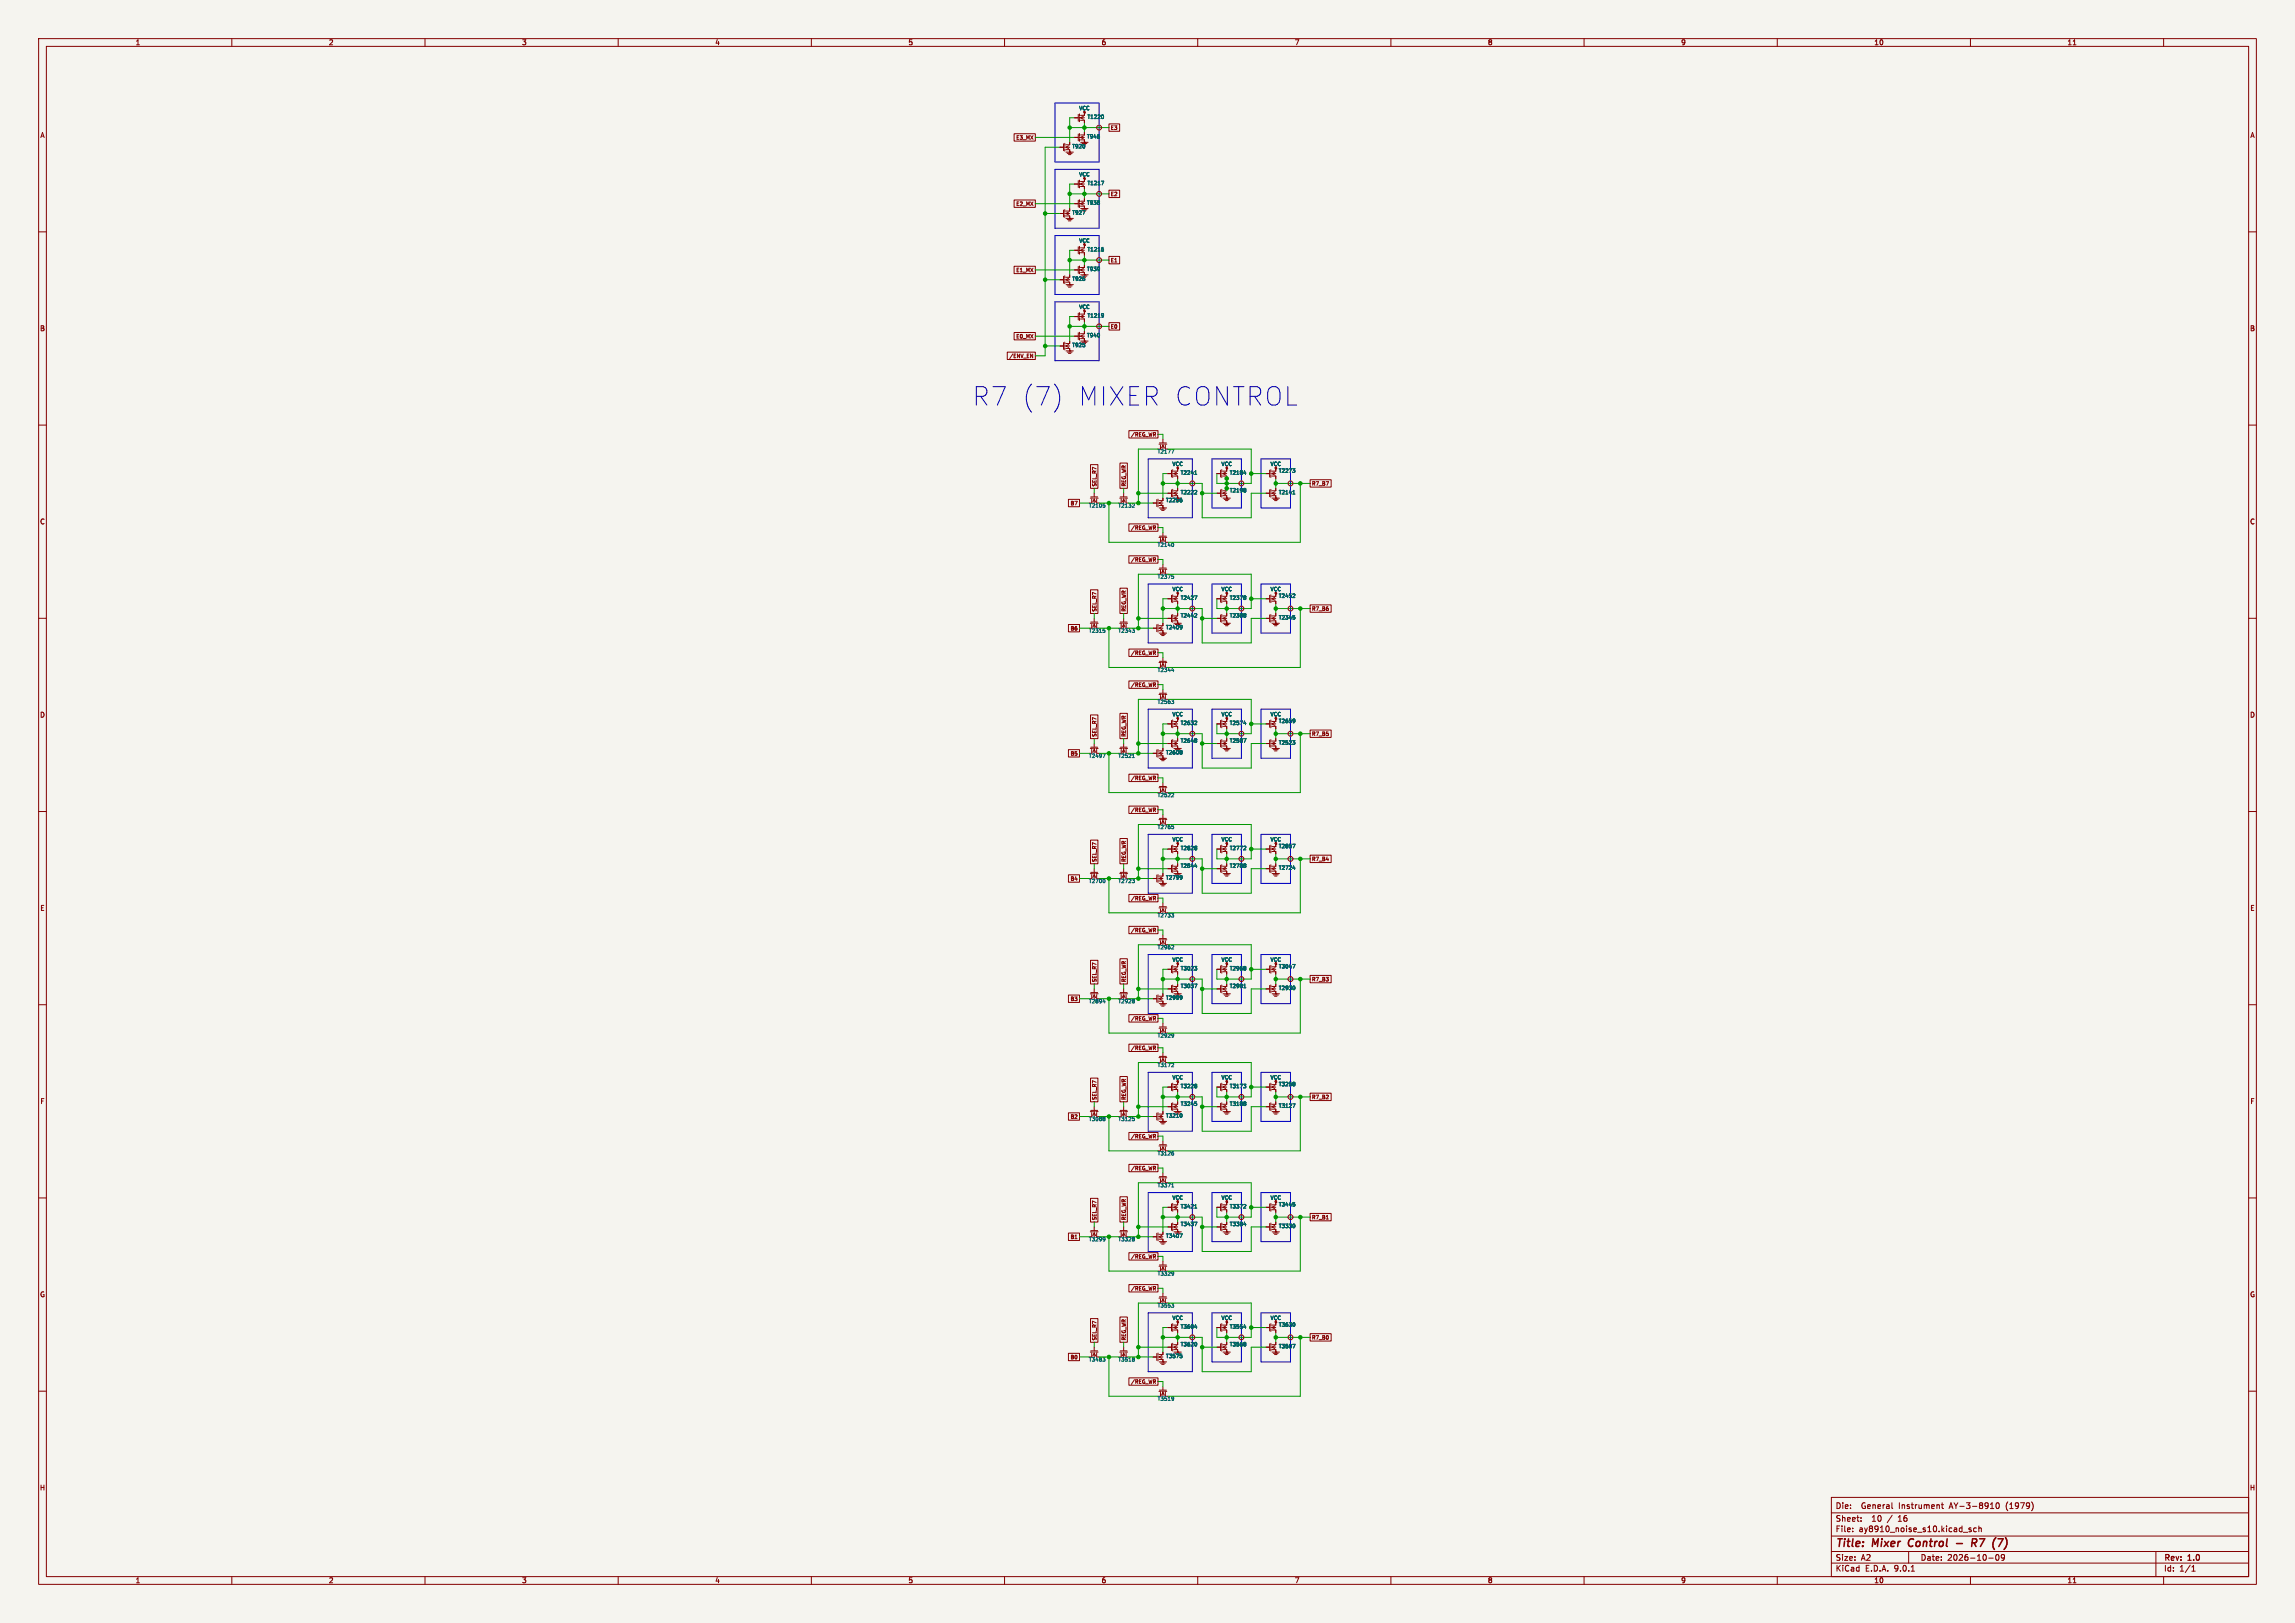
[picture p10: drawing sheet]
<svg xmlns="http://www.w3.org/2000/svg" width="594mm" height="420mm" viewBox="0 0 594 420" stroke-linecap="round" stroke-linejoin="round" font-family="sans-serif">
<defs><g id="words">
<g font-size="6.6" fill="#0000c2">
<text x="251.5" y="105.2">R7 (7)</text>
<text x="278" y="105.2">MIXER CONTROL</text>
</g>
<g font-size="2.8" fill="#840000">
<text x="475" y="400.9">Title:</text>
<text x="484.7" y="400.9">Mixer</text>
<text x="494.8" y="400.9">Control</text>
<text x="512.8" y="400.9">R7</text>
<text x="519" y="400.9">(7)</text>
</g>
<g font-size="2.1" fill="#840000">
<text x="475" y="394">Sheet:</text>
<text x="475" y="390.7">Die:</text>
<text x="481.8" y="390.7">General</text>
<text x="484.5" y="394">10</text>
<text x="488.7" y="394">/</text>
<text x="491.6" y="394">16</text>
<text x="491.6" y="390.7">Instrument</text>
<text x="504.8" y="390.7">AY-3-8910</text>
<text x="519.6" y="390.7">(1979)</text>
<text x="475" y="396.7">File:</text>
<text x="481.1" y="396.7">ay8910_noise_s10.kicad_sch</text>
<text x="475" y="406.9">KiCad</text>
<text x="475" y="404.1">Size:</text>
<text x="481.7" y="404.1">A2</text>
<text x="482.7" y="406.9">E.D.A.</text>
<text x="490.3" y="406.9">9.0.1</text>
<text x="497" y="404.1">Date:</text>
<text x="504" y="404.1">2026-10-09</text>
<text x="560" y="404.3">Rev:</text>
<text x="560" y="406.9">Id:</text>
<text x="564.1" y="406.9">1/1</text>
<text x="566.4" y="404.3">1.0</text>
</g>
<g font-size="1.8" fill="#840000">
<text x="35" y="11.9">1</text>
<text x="85" y="11.9">2</text>
<text x="135" y="11.9">3</text>
<text x="185" y="11.9">4</text>
<text x="235" y="11.9">5</text>
<text x="285" y="11.9">6</text>
<text x="335" y="11.9">7</text>
<text x="385" y="11.9">8</text>
<text x="435" y="11.9">9</text>
<text x="485" y="11.9">10</text>
<text x="535" y="11.9">11</text>
<text x="10.3" y="35.9">A</text>
<text x="582.3" y="35.9">A</text>
<text x="10.3" y="85.9">B</text>
<text x="582.3" y="85.9">B</text>
<text x="10.3" y="135.9">C</text>
<text x="582.3" y="135.9">C</text>
<text x="10.3" y="185.9">D</text>
<text x="582.3" y="185.9">D</text>
<text x="10.3" y="235.9">E</text>
<text x="582.3" y="235.9">E</text>
<text x="10.3" y="285.9">F</text>
<text x="582.3" y="285.9">F</text>
<text x="10.3" y="335.9">G</text>
<text x="582.3" y="335.9">G</text>
<text x="10.2" y="385.9">H</text>
<text x="582.2" y="385.9">H</text>
<text x="35" y="409.9">1</text>
<text x="85" y="409.9">2</text>
<text x="135" y="409.9">3</text>
<text x="185" y="409.9">4</text>
<text x="235" y="409.9">5</text>
<text x="285" y="409.9">6</text>
<text x="335" y="409.9">7</text>
<text x="385" y="409.9">8</text>
<text x="435" y="409.9">9</text>
<text x="485" y="409.9">10</text>
<text x="535" y="409.9">11</text>
</g>
<g font-size="1.3" fill="#006464">
<text x="279.2" y="28.7">VCC</text>
<text x="281.3" y="31">T1220</text>
<text x="277.4" y="38.6">T920</text>
<text x="281.2" y="36">T946</text>
<text x="279.2" y="45.9">VCC</text>
<text x="281.2" y="53.2">T938</text>
<text x="281.3" y="48.1">T1217</text>
<text x="277.4" y="55.7">T927</text>
<text x="279.2" y="63">VCC</text>
<text x="281.3" y="65.3">T1216</text>
<text x="281.2" y="70.3">T939</text>
<text x="277.4" y="72.9">T926</text>
<text x="279.2" y="80.1">VCC</text>
<text x="281.3" y="82.4">T1219</text>
<text x="281.2" y="87.5">T940</text>
<text x="277.4" y="90">T925</text>
<text x="299.5" y="117.6">T2177</text>
<text x="303.3" y="120.8">VCC</text>
<text x="305.4" y="123">T2241</text>
<text x="316" y="120.8">VCC</text>
<text x="318.1" y="123">T2184</text>
<text x="328.7" y="120.8">VCC</text>
<text x="330.8" y="122.5">T2273</text>
<text x="281.7" y="131.5">T2105</text>
<text x="289.3" y="131.5">T2132</text>
<text x="305.4" y="128.1">T2222</text>
<text x="318.1" y="127.6">T2198</text>
<text x="330.8" y="128.1">T2141</text>
<text x="299.5" y="141.7">T2140</text>
<text x="299.5" y="150">T2375</text>
<text x="303.3" y="153.2">VCC</text>
<text x="305.4" y="155.4">T2427</text>
<text x="316" y="153.2">VCC</text>
<text x="318.1" y="155.4">T2378</text>
<text x="328.7" y="153.2">VCC</text>
<text x="330.8" y="154.9">T2452</text>
<text x="305.4" y="160">T2442</text>
<text x="318.1" y="160">T2388</text>
<text x="330.8" y="160.5">T2345</text>
<text x="281.7" y="163.9">T2315</text>
<text x="289.3" y="163.9">T2343</text>
<text x="301.6" y="163">T2409</text>
<text x="299.5" y="174.1">T2344</text>
<text x="299.5" y="182.3">T2563</text>
<text x="303.3" y="185.6">VCC</text>
<text x="316" y="185.6">VCC</text>
<text x="328.7" y="185.6">VCC</text>
<text x="305.4" y="187.8">T2632</text>
<text x="318.1" y="187.8">T2574</text>
<text x="330.8" y="187.3">T2659</text>
<text x="281.7" y="196.3">T2497</text>
<text x="289.3" y="196.3">T2521</text>
<text x="301.6" y="195.4">T2608</text>
<text x="305.4" y="192.4">T2648</text>
<text x="318.1" y="192.4">T2587</text>
<text x="330.8" y="192.9">T2523</text>
<text x="299.5" y="206.5">T2522</text>
<text x="299.5" y="214.7">T2765</text>
<text x="303.3" y="217.9">VCC</text>
<text x="305.4" y="220.2">T2828</text>
<text x="316" y="217.9">VCC</text>
<text x="318.1" y="220.2">T2772</text>
<text x="328.7" y="217.9">VCC</text>
<text x="330.8" y="219.7">T2857</text>
<text x="301.6" y="227.8">T2799</text>
<text x="305.4" y="224.8">T2844</text>
<text x="318.1" y="224.8">T2788</text>
<text x="330.8" y="225.3">T2724</text>
<text x="281.7" y="228.7">T2700</text>
<text x="289.3" y="228.7">T2723</text>
<text x="299.5" y="237.6">T2733</text>
<text x="299.5" y="245.8">T2962</text>
<text x="303.3" y="249.1">VCC</text>
<text x="305.4" y="251.3">T3023</text>
<text x="316" y="249.1">VCC</text>
<text x="318.1" y="251.3">T2968</text>
<text x="328.7" y="249.1">VCC</text>
<text x="330.8" y="250.8">T3047</text>
<text x="305.4" y="255.9">T3037</text>
<text x="318.1" y="255.9">T2981</text>
<text x="330.8" y="256.4">T2930</text>
<text x="281.7" y="259.8">T2894</text>
<text x="289.3" y="259.8">T2928</text>
<text x="301.6" y="258.9">T2999</text>
<text x="299.5" y="268.7">T2929</text>
<text x="299.5" y="276.3">T3172</text>
<text x="303.3" y="279.5">VCC</text>
<text x="305.4" y="281.8">T3228</text>
<text x="316" y="279.5">VCC</text>
<text x="318.1" y="281.8">T3173</text>
<text x="328.7" y="279.5">VCC</text>
<text x="330.8" y="281.3">T3258</text>
<text x="305.4" y="286.4">T3245</text>
<text x="318.1" y="286.4">T3188</text>
<text x="330.8" y="286.9">T3127</text>
<text x="281.7" y="290.3">T3088</text>
<text x="289.3" y="290.3">T3125</text>
<text x="301.6" y="289.4">T3210</text>
<text x="299.5" y="299.2">T3126</text>
<text x="299.5" y="307.4">T3371</text>
<text x="303.3" y="310.6">VCC</text>
<text x="316" y="310.6">VCC</text>
<text x="328.7" y="310.6">VCC</text>
<text x="305.4" y="312.9">T3421</text>
<text x="305.4" y="317.5">T3437</text>
<text x="318.1" y="317.5">T3384</text>
<text x="318.1" y="312.9">T3372</text>
<text x="330.8" y="312.4">T3445</text>
<text x="330.8" y="318">T3330</text>
<text x="281.7" y="321.4">T3299</text>
<text x="289.3" y="321.4">T3328</text>
<text x="301.6" y="320.5">T3407</text>
<text x="299.5" y="330.3">T3329</text>
<text x="299.5" y="338.6">T3553</text>
<text x="303.3" y="341.8">VCC</text>
<text x="316" y="341.8">VCC</text>
<text x="328.7" y="341.8">VCC</text>
<text x="305.4" y="344">T3604</text>
<text x="318.1" y="344">T3554</text>
<text x="330.8" y="343.5">T3630</text>
<text x="281.7" y="352.5">T3483</text>
<text x="289.3" y="352.5">T3518</text>
<text x="301.6" y="351.6">T3575</text>
<text x="305.4" y="348.6">T3620</text>
<text x="318.1" y="348.6">T3568</text>
<text x="330.8" y="349.1">T3507</text>
<text x="299.5" y="362.7">T3519</text>
</g>
<g font-size="1.3" fill="#840000">
<text x="287.4" y="33.8">E3</text>
<text x="262.9" y="36.3">E3_MX</text>
<text x="262.9" y="53.5">E2_MX</text>
<text x="287.4" y="50.9">E2</text>
<text x="262.9" y="70.6">E1_MX</text>
<text x="287.4" y="68.1">E1</text>
<text x="262.9" y="87.8">E0_MX</text>
<text x="287.4" y="85.2">E0</text>
<text x="261.1" y="92.8">/ENV_EN</text>
<text x="292.6" y="113.2">/REG_WR</text>
<text x="339.4" y="125.9">R7_B7</text>
<text x="276.9" y="130.9">B7</text>
<text x="284" y="126" transform="rotate(-90 284 126)">SEL_R7</text>
<text x="291.6" y="126" transform="rotate(-90 291.6 126)">REG_WR</text>
<text x="301.6" y="130.2">T2256</text>
<text x="292.6" y="137.3">/REG_WR</text>
<text x="292.6" y="145.6">/REG_WR</text>
<text x="284" y="158.4" transform="rotate(-90 284 158.4)">SEL_R7</text>
<text x="291.6" y="158.4" transform="rotate(-90 291.6 158.4)">REG_WR</text>
<text x="339.4" y="158.3">R7_B6</text>
<text x="276.9" y="163.3">B6</text>
<text x="292.6" y="169.7">/REG_WR</text>
<text x="292.6" y="177.9">/REG_WR</text>
<text x="284" y="190.8" transform="rotate(-90 284 190.8)">SEL_R7</text>
<text x="291.6" y="190.8" transform="rotate(-90 291.6 190.8)">REG_WR</text>
<text x="339.4" y="190.6">R7_B5</text>
<text x="276.9" y="195.7">B5</text>
<text x="292.6" y="202.1">/REG_WR</text>
<text x="292.6" y="210.3">/REG_WR</text>
<text x="284" y="223.2" transform="rotate(-90 284 223.2)">SEL_R7</text>
<text x="291.6" y="223.2" transform="rotate(-90 291.6 223.2)">REG_WR</text>
<text x="339.4" y="223">R7_B4</text>
<text x="276.9" y="228.1">B4</text>
<text x="292.6" y="233.2">/REG_WR</text>
<text x="292.6" y="241.4">/REG_WR</text>
<text x="284" y="254.3" transform="rotate(-90 284 254.3)">SEL_R7</text>
<text x="291.6" y="254.3" transform="rotate(-90 291.6 254.3)">REG_WR</text>
<text x="339.4" y="254.1">R7_B3</text>
<text x="276.9" y="259.2">B3</text>
<text x="292.6" y="264.3">/REG_WR</text>
<text x="292.6" y="271.9">/REG_WR</text>
<text x="284" y="284.8" transform="rotate(-90 284 284.8)">SEL_R7</text>
<text x="291.6" y="284.8" transform="rotate(-90 291.6 284.8)">REG_WR</text>
<text x="339.4" y="284.6">R7_B2</text>
<text x="276.9" y="289.7">B2</text>
<text x="292.6" y="294.8">/REG_WR</text>
<text x="292.6" y="303">/REG_WR</text>
<text x="284" y="315.9" transform="rotate(-90 284 315.9)">SEL_R7</text>
<text x="291.6" y="315.9" transform="rotate(-90 291.6 315.9)">REG_WR</text>
<text x="339.4" y="315.7">R7_B1</text>
<text x="276.9" y="320.8">B1</text>
<text x="292.6" y="325.9">/REG_WR</text>
<text x="292.6" y="334.1">/REG_WR</text>
<text x="284" y="347" transform="rotate(-90 284 347)">SEL_R7</text>
<text x="291.6" y="347" transform="rotate(-90 291.6 347)">REG_WR</text>
<text x="339.4" y="346.8">R7_B0</text>
<text x="276.9" y="351.9">B0</text>
<text x="292.6" y="358.3">/REG_WR</text>
</g>
</g></defs>
<path d="M0 0h594v420h-594z" fill="#f5f4ef" stroke="#f5f4ef" stroke-width=".26"/>
<g fill="none" stroke="#840000" stroke-width=".26">
<path d="M10 10h574v400h-574zM12 12h570v396h-570zM60 10v2M110 10v2M160 10v2M210 10v2M260 10v2M310 10v2M360 10v2M410 10v2M460 10v2M510 10v2"/>
<path d="M536.6 11.6h.7M560 10v2M262.5 34.6h5.5v1.9h-5.5zM274.3 38.1h.9M275.3 37.2v1.8M275.6 37.1v.6M275.6 37.9v.4M275.6 38.5v.6M275.8 38.1h1.1M275.8 38.7h1.1v.7M275.9 39.4h1.9M276.2 39.7h1.3"/>
<path d="M276.6 37.7l-.8 .4 .8 .4M276.9 39.4h.1M276.9 36.8v.7h-1.1M278.1 30.5h.9M278.1 35.6h.9M279.1 29.6v1.8M279.1 34.7v1.8M279.4 29.5v.5M279.4 30.3v.4M279.4 30.9v.6M279.4 34.5v.6M279.4 35.4v.4"/>
<path d="M279.4 36v.6M279.7 30.5h1M279.7 31.1h1v.7M279.7 36.2h1v.6M279.7 35.6h1M279.7 36.8h1.9M280 37.1h1.3M280.4 37.5h.6M280.4 30.1l-.7 .4 .7 .4M280.4 35.2l-.7 .4 .7 .3M280.7 36.8h.1M280.7 29.2h.1"/>
<path d="M280.7 28.6v1.2h-1M280.7 34.3v.6h-1M287 32.1h2.8v1.9h-2.8zM262.5 51.8h5.5v1.9h-5.5zM274.3 55.2h.9M275.3 54.4v1.7M275.6 54.2v.6M275.6 55.1v.3M275.6 55.7v.6M275.8 55.9h1.1v.6M275.8 55.2h1.1M275.9 56.5h1.9"/>
<path d="M276.2 56.8h1.3M276.5 40h.7M276.5 57.2h.7M276.6 54.9l-.8 .3 .8 .4M276.9 56.5h.1M276.9 54v.6h-1.1M278.1 52.7h.9M278.1 47.6h.9M279.1 46.7v1.8M279.1 51.8v1.8M279.4 46.6v.6M279.4 47.4v.4"/>
<path d="M279.4 48.1v.5M279.4 51.7v.6M279.4 52.5v.4M279.4 53.1v.6M279.7 48.3h1v.6M279.7 53.3h1v.7M279.7 52.7h1M279.7 47.6h1M279.7 54h1.9M280 54.3h1.3M280.4 54.6h.6M280.4 52.3l-.7 .4 .7 .4"/>
<path d="M280.4 47.2l-.7 .4 .7 .4M280.7 54h.1M280.7 46.4h.1M280.7 45.7v1.3h-1M280.7 51.4v.7h-1M287 49.2h2.8v1.9h-2.8zM10 60h2M262.5 68.9h5.5v1.9h-5.5zM274.3 72.4h.9M275.3 71.5v1.8M275.6 71.4v.5M275.6 72.2v.4"/>
<path d="M275.6 72.8v.6M275.8 73h1.1v.7M275.8 72.4h1.1M275.9 73.7h1.9M276.2 74h1.3M276.5 74.3h.7M276.6 72l-.8 .4 .8 .4M276.9 73.7h.1M276.9 71.1v.7h-1.1M278.1 69.9h.9M278.1 64.8h.9M279.1 63.9v1.8"/>
<path d="M279.1 69v1.7M279.4 63.8v.5M279.4 64.6v.4M279.4 65.2v.6M279.4 68.8v.6M279.4 69.7v.3M279.4 70.3v.6M279.7 65.4h1v.6M279.7 70.5h1v.6M279.7 69.9h1M279.7 64.8h1M279.7 71.1h1.9"/>
<path d="M280 71.4h1.3M280.4 71.8h.6M280.4 69.5l-.7 .4 .7 .3M280.4 64.4l-.7 .4 .7 .3M280.7 63.5h.1M280.7 71.1h.1M280.7 62.9v1.2h-1M280.7 68.6v.6h-1M287 66.4h2.8v1.9h-2.8zM582 60h2M260.7 91.1h7.3v1.9h-7.3zM262.5 86h5.5v1.9h-5.5z"/>
<path d="M266.7 91.6l.6 1v-1M274.3 89.5h.9M275.3 88.6v1.8M275.6 88.5v.6M275.6 89.3v.4M275.6 90v.5M275.8 90.2h1.1v.6M275.8 89.5h1.1M275.9 90.8h1.9M276.2 91.1h1.3M276.5 91.4h.7M276.6 89.2l-.8 .3 .8 .4"/>
<path d="M276.9 90.8h.1M276.9 88.3v.6h-1.1M278.1 87h.9M278.1 81.9h.9M279.1 81v1.8M279.1 86.1v1.8M279.4 80.9v.6M279.4 81.7v.4M279.4 82.4v.5M279.4 86v.6M279.4 86.8v.4M279.4 87.4v.6"/>
<path d="M279.7 82.6h1v.6M279.7 87.6h1v.7M279.7 87h1M279.7 81.9h1M279.7 88.3h1.9M280 88.6h1.3M280.4 88.9h.6M280.4 86.6l-.7 .4 .7 .4M280.4 81.5l-.7 .4 .7 .4M280.7 88.3h.1M280.7 80.6h.1M280.7 80v1.3h-1"/>
<path d="M280.7 85.7v.7h-1M287 83.5h2.8v1.9h-2.8zM10 110h2M289.9 119.8h1.9v6.6h-1.9zM292.2 111.4h7.5v1.9h-7.5zM300 114.9h.5M300.1 114.6h1.8M300.4 115.2v1M300.6 115.9l.4-.7 .4 .7M300.8 114.9h.4M301 113.7v.9M301 115.2v1"/>
<path d="M301.4 114.9h.6M301.6 115.2v1M582 110h2M276.5 129.2h2.9v1.9h-2.9zM282.2 128.9h.6M282.3 120.2h1.9v6.2h-1.9zM282.3 128.6h1.8M282.6 129.2v1M282.8 129.9l.4-.7 .4 .7M283 128.9h.4M283.2 127.6v.9M283.2 129.2v1"/>
<path d="M283.7 128.9h.5M283.8 129.2v1M289.8 128.9h.6M289.9 128.6h1.8M290.2 129.2v1M290.5 129.9l.3-.7 .4 .7M290.6 128.9h.4M290.8 127.6v.9M290.8 129.2v1M291.3 128.9h.5M291.5 129.2v1M292.2 135.6h7.5v1.9h-7.5z"/>
<path d="M298.4 130.2h.9M299.4 129.3v1.8M299.7 129.2v.5M299.7 130v.4M299.7 130.6v.6M300 130.8h1v.6M300 139.1h.5M300 130.2h1M300 131.4h1.9M300.1 138.7h1.8M300.4 139.3v1M300.4 131.8h1.2"/>
<path d="M300.7 132.1h.6M300.7 129.8l-.7 .4 .7 .4M300.8 139.1h.4M301 131.4h.1M301 128.9v.6h-1M301 137.8v.9M301 139.3v1M301.4 139.1h.6M301.6 139.3v1M302.3 122.6h.9M302.3 127.6h.9M303.2 121.7v1.7"/>
<path d="M303.2 126.7v1.8M303.5 121.5v.6M303.5 122.4v.3M303.5 123v.6M303.5 126.6v.6M303.5 127.4v.4M303.5 128.1v.5M303.8 123.2h1v.6M303.8 128.3h1v.6M303.8 122.6h1M303.8 127.6h1M304.5 122.2l-.7 .4 .7 .3"/>
<path d="M304.5 127.3l-.7 .3 .7 .4M304.8 121.3h.1M304.8 120.7v1.2h-1M304.8 126.4v.6h-1M315 122.6h.9M315 127.6h.9M315.9 121.7v1.7M315.9 126.7v1.8M316.2 121.5v.6M316.2 122.4v.3M316.2 123v.6M316.2 126.6v.6"/>
<path d="M316.2 127.4v.4M316.2 128.1v.5M316.5 123.2h1v.6M316.5 128.3h1v.6M316.5 122.6h1M316.5 127.6h1M316.5 128.9h2M316.9 129.2h1.2M317.2 129.5h.6M317.2 122.2l-.7 .4 .7 .3M317.2 127.3l-.7 .3 .7 .4M317.5 121.3h.1"/>
<path d="M317.5 128.9h.1M317.5 120.7v1.2h-1M317.5 126.4v.6h-1M327.7 122.6h.9M327.7 127.6h.9M328.6 121.7v1.7M328.6 126.7v1.8M328.9 121.5v.6M328.9 122.4v.3M328.9 123v.6M328.9 126.6v.6M328.9 127.4v.4"/>
<path d="M328.9 128.1v.5M329.2 123.2h1v.6M329.2 128.3h1v.6M329.2 122.6h1M329.2 127.6h1M329.2 128.9h2M329.6 129.2h1.2M329.9 129.5h.6M329.9 122.2l-.7 .4 .7 .3M329.9 127.3l-.7 .3 .7 .4M330.2 121.3h.1M330.2 128.9h.1"/>
<path d="M330.2 120.7v1.2h-1M330.2 126.4v.6h-1M339.1 124.1h5.4v1.9h-5.4zM282.3 152.6h1.9v6.2h-1.9zM289.9 152.2h1.9v6.6h-1.9zM292.2 143.8h7.5v1.9h-7.5zM300 147.3h.5M300.1 147h1.8M300.4 147.6v1M300.6 148.3l.4-.7 .4 .7M300.6 140.1l.4-.8 .4 .8M300.8 147.3h.4"/>
<path d="M301 146.1v.8M301 147.6v1M301.4 147.3h.6M301.6 147.6v1M302.3 154.9h.9M303.2 154v1.8M303.2 159.1v1.8M303.5 153.9v.6M303.5 154.7v.4M303.5 155.4v.6M303.5 159v.6M303.5 159.8v.4"/>
<path d="M303.8 155.6h1v.6M303.8 154.9h1M304.5 159.6l-.7 .4 .7 .4M304.5 154.6l-.7 .3 .7 .4M304.8 153.7h.1M304.8 153v1.3h-1M304.8 158.8v.6h-1M315 154.9h.9M315.9 154v1.8M315.9 159.1v1.8M316.2 153.9v.6M316.2 154.7v.4"/>
<path d="M316.2 155.4v.6M316.2 159v.6M316.2 159.8v.4M316.5 155.6h1v.6M316.5 154.9h1M317.2 159.6l-.7 .4 .7 .4M317.2 154.6l-.7 .3 .7 .4M317.5 153.7h.1M317.5 153v1.3h-1M317.5 158.8v.6h-1M327.7 154.9h.9M328.6 154v1.8"/>
<path d="M328.6 159.1v1.8M328.9 153.9v.6M328.9 154.7v.4M328.9 155.4v.6M328.9 159v.6M328.9 159.8v.4M329.2 155.6h1v.6M329.2 154.9h1M329.9 154.6l-.7 .3 .7 .4M329.9 159.6l-.7 .4 .7 .4M330.2 153.7h.1M330.2 153v1.3h-1"/>
<path d="M330.2 158.8v.6h-1M339.1 156.5h5.4v1.9h-5.4zM10 160h2M276.5 161.6h2.9v1.9h-2.9zM282.2 161.3h.6M282.3 161h1.8M282.6 161.5v1.1M282.8 162.3l.4-.8 .4 .8M283 161.3h.4M283.2 160v.9M283.2 161.5v1.1M283.7 161.3h.5"/>
<path d="M283.8 161.5v1.1M289.8 161.3h.6M289.9 161h1.8M290.2 161.5v1.1M290.5 162.3l.3-.8 .4 .8M290.6 161.3h.4M290.8 160v.9M290.8 161.5v1.1M291.3 161.3h.5M291.5 161.5v1.1M292.2 168h7.5v1.9h-7.5zM292.2 176.2h7.5v1.9h-7.5z"/>
<path d="M298.4 162.6h.9M299.4 161.7v1.8M299.7 161.5v.6M299.7 162.4v.4M299.7 163v.6M300 163.2h1v.6M300 179.7h.5M300 171.5h.5M300 162.6h1M300 163.8h1.9M300.1 179.4h1.8M300.1 171.1h1.8"/>
<path d="M300.4 171.7v1M300.4 180v1M300.4 164.1h1.2M300.6 172.5l.4-.8 .4 .8M300.7 164.5h.6M300.7 162.2l-.7 .4 .7 .3M300.8 179.7h.4M300.8 171.5h.4M301 163.8h.1M301 161.3v.6h-1M301 170.2v.9M301 171.7v1"/>
<path d="M301 178.4v.9M301 180v1M301.4 179.7h.6M301.4 171.5h.6M301.6 171.7v1M301.6 180v1M302.3 160h.9M303.5 160.5v.5M303.8 160h1M303.8 160.7h1v.6M303.8 161.3h2M304.2 161.6h1.2"/>
<path d="M304.8 161.3h.1M315 160h.9M316.2 160.5v.5M316.5 160h1M316.5 160.7h1v.6M316.5 161.3h2M316.9 161.6h1.2M317.2 161.9h.6M317.5 161.3h.1M327.7 160h.9M328.9 160.5v.5M329.2 160h1"/>
<path d="M329.2 160.7h1v.6M329.2 161.3h2M329.6 161.6h1.2M329.9 161.9h.6M330.2 161.3h.1M582 160h2M276.5 194h2.9v1.9h-2.9zM282.2 193.7h.6M282.3 185h1.9v6.1h-1.9zM282.3 193.4h1.8M282.6 193.9v1M282.8 194.7l.4-.8 .4 .8"/>
<path d="M283 193.7h.4M283.2 192.4v.9M283.2 193.9v1M283.7 193.7h.5M283.8 193.9v1M289.8 193.7h.6M289.9 184.6h1.9v6.5h-1.9zM289.9 193.4h1.8M290.2 193.9v1M290.5 194.7l.3-.8 .4 .8M290.6 193.7h.4M290.8 192.4v.9"/>
<path d="M290.8 193.9v1M291.3 193.7h.5M291.5 193.9v1M298.4 194.9h.9M299.4 194.1v1.7M299.7 193.9v.6M299.7 194.8v.3M299.7 195.4v.6M300 194.9h1M300 195.6h1v.6M300 196.2h1.9M300.4 196.5h1.2"/>
<path d="M300.6 180.7l.4-.7 .4 .7M300.7 196.9h.6M300.7 194.6l-.7 .3 .7 .4M301 196.2h.1M301 193.7v.6h-1M302.3 187.3h.9M302.3 192.4h.9M303.2 186.4v1.8M303.2 191.5v1.8M303.5 186.3v.6M303.5 187.1v.4M303.5 187.8v.5"/>
<path d="M303.5 191.4v.6M303.5 192.2v.4M303.5 192.8v.6M303.8 187.3h1M303.8 188h1v.6M303.8 193h1v.7M303.8 192.4h1M303.8 193.7h2M304.2 194h1.2M304.5 186.9l-.7 .4 .7 .4M304.5 192l-.7 .4 .7 .4M304.8 186.1h.1"/>
<path d="M304.8 193.7h.1M304.8 185.4v1.3h-1M304.8 191.1v.7h-1M315 187.3h.9M315 192.4h.9M315.9 186.4v1.8M315.9 191.5v1.8M316.2 186.3v.6M316.2 187.1v.4M316.2 187.8v.5M316.2 191.4v.6M316.2 192.2v.4"/>
<path d="M316.2 192.8v.6M316.5 187.3h1M316.5 188h1v.6M316.5 193h1v.7M316.5 192.4h1M316.5 193.7h2M316.9 194h1.2M317.2 194.3h.6M317.2 186.9l-.7 .4 .7 .4M317.2 192l-.7 .4 .7 .4M317.5 186.1h.1M317.5 193.7h.1"/>
<path d="M317.5 185.4v1.3h-1M317.5 191.1v.7h-1M327.7 187.3h.9M327.7 192.4h.9M328.6 186.4v1.8M328.6 191.5v1.8M328.9 186.3v.6M328.9 187.1v.4M328.9 187.8v.5M328.9 191.4v.6M328.9 192.2v.4M328.9 192.8v.6"/>
<path d="M329.2 188h1v.6M329.2 193h1v.7M329.2 187.3h1M329.2 192.4h1M329.2 193.7h2M329.6 194h1.2M329.9 194.3h.6M329.9 192l-.7 .4 .7 .4M329.9 186.9l-.7 .4 .7 .4M330.2 193.7h.1M330.2 186.1h.1M330.2 185.4v1.3h-1"/>
<path d="M330.2 191.1v.7h-1M339.1 188.9h5.4v1.9h-5.4zM10 210h2M282.3 217.4h1.9v6.1h-1.9zM289.9 217h1.9v6.5h-1.9zM292.2 200.3h7.5v1.9h-7.5zM292.2 208.6h7.5v1.9h-7.5zM300 203.8h.5M300 212.1h.5M300.1 203.5h1.8M300.1 211.8h1.8M300.4 204.1v1"/>
<path d="M300.4 212.3v1.1M300.6 204.8l.4-.7 .4 .7M300.6 213.1l.4-.8 .4 .8M300.8 203.8h.4M300.8 212.1h.4M301 202.6v.9M301 204.1v1M301 210.8v.9M301 212.3v1.1M301.4 203.8h.6M301.4 212.1h.6M301.6 204.1v1"/>
<path d="M301.6 212.3v1.1M302.3 219.7h.9M303.2 218.8v1.8M303.5 218.7v.6M303.5 219.5v.4M303.8 219.7h1M304.5 219.3l-.7 .4 .7 .4M304.8 218.4h.1M304.8 217.8v1.3h-1M315 219.7h.9M315.9 218.8v1.8M316.2 218.7v.6"/>
<path d="M316.2 219.5v.4M316.5 219.7h1M317.2 219.3l-.7 .4 .7 .4M317.5 218.4h.1M317.5 217.8v1.3h-1M327.7 219.7h.9M328.6 218.8v1.8M328.9 218.7v.6M328.9 219.5v.4M329.2 219.7h1M329.9 219.3l-.7 .4 .7 .4M330.2 218.4h.1"/>
<path d="M330.2 217.8v1.3h-1M582 210h2M276.5 226.4h2.9v1.9h-2.9zM282.2 226.1h.6M282.3 225.7h1.8M282.6 226.3v1M282.8 227.1l.4-.8 .4 .8M283 226.1h.4M283.2 224.8v.9M283.2 226.3v1M283.7 226.1h.5M283.8 226.3v1"/>
<path d="M289.8 226.1h.6M289.9 225.7h1.8M290.2 226.3v1M290.5 227.1l.3-.8 .4 .8M290.6 226.1h.4M290.8 224.8v.9M290.8 226.3v1M291.3 226.1h.5M291.5 226.3v1M292.2 231.5h7.5v1.9h-7.5zM292.2 239.7h7.5v1.9h-7.5zM298.4 227.3h.9"/>
<path d="M299.4 226.4v1.8M299.7 226.3v.6M299.7 227.1v.4M299.7 227.8v.5M300 228h1v.6M300 235h.5M300 227.3h1M300 228.6h1.9M300.1 234.6h1.8M300.4 235.2v1M300.4 228.9h1.2M300.6 236l.4-.8 .4 .8"/>
<path d="M300.7 229.2h.6M300.7 227l-.7 .3 .7 .4M300.8 235h.4M301 228.6h.1M301 226.1v.6h-1M301 233.7v.9M301 235.2v1M301.4 235h.6M301.6 235.2v1M302.3 224.8h.9M303.2 223.9v1.8M303.5 220.2v.5"/>
<path d="M303.5 223.8v.5M303.5 224.6v.4M303.5 225.2v.6M303.8 224.8h1M303.8 225.4h1v.7M303.8 220.3h1v.7M303.8 226.1h2M304.2 226.4h1.2M304.5 224.4l-.7 .4 .7 .4M304.8 226.1h.1M304.8 223.5v.7h-1M315 224.8h.9"/>
<path d="M315.9 223.9v1.8M316.2 220.2v.5M316.2 223.8v.5M316.2 224.6v.4M316.2 225.2v.6M316.5 224.8h1M316.5 225.4h1v.7M316.5 220.3h1v.7M316.5 226.1h2M316.9 226.4h1.2M317.2 226.7h.6M317.2 224.4l-.7 .4 .7 .4"/>
<path d="M317.5 226.1h.1M317.5 223.5v.7h-1M327.7 224.8h.9M328.6 223.9v1.8M328.9 220.2v.5M328.9 223.8v.5M328.9 224.6v.4M328.9 225.2v.6M329.2 224.8h1M329.2 225.4h1v.7M329.2 220.3h1v.7M329.2 226.1h2"/>
<path d="M329.6 226.4h1.2M329.9 226.7h.6M329.9 224.4l-.7 .4 .7 .4M330.2 226.1h.1M330.2 223.5v.7h-1M339.1 221.3h5.4v1.9h-5.4zM276.5 257.5h2.9v1.9h-2.9zM282.2 257.2h.6M282.3 248.5h1.9v6.1h-1.9zM282.3 256.9h1.8M282.6 257.4v1M282.8 258.2l.4-.8 .4 .8"/>
<path d="M283 257.2h.4M283.2 255.9v.9M283.2 257.4v1M283.7 257.2h.5M283.8 257.4v1M289.8 257.2h.6M289.9 248.1h1.9v6.5h-1.9zM289.9 256.9h1.8M290.2 257.4v1M290.5 258.2l.3-.8 .4 .8M290.6 257.2h.4M290.8 255.9v.9"/>
<path d="M290.8 257.4v1M291.3 257.2h.5M291.5 257.4v1M298.4 258.4h.9M299.4 257.6v1.7M299.7 257.4v.6M299.7 258.3v.3M299.7 258.9v.6M300 259.1h1v.6M300 243.2h.5M300 258.4h1M300 259.7h1.9"/>
<path d="M300.1 242.9h1.8M300.4 243.5v1M300.6 244.2l.4-.7 .4 .7M300.7 258.1l-.7 .3 .7 .4M300.8 243.2h.4M301 259.7h.1M301 241.9v.9M301 243.5v1M301 257.2v.6h-1M301.4 243.2h.6M301.6 243.5v1M302.3 255.9h.9"/>
<path d="M302.3 250.8h.9M303.2 249.9v1.8M303.2 255v1.8M303.5 249.8v.6M303.5 250.6v.4M303.5 251.3v.5M303.5 254.9v.6M303.5 255.7v.4M303.5 256.3v.6M303.8 251.5h1v.6M303.8 256.5h1v.7M303.8 255.9h1"/>
<path d="M303.8 250.8h1M303.8 257.2h2M304.2 257.5h1.2M304.5 255.5l-.7 .4 .7 .4M304.5 250.4l-.7 .4 .7 .4M304.8 257.2h.1M304.8 249.6h.1M304.8 248.9v1.3h-1M304.8 254.6v.7h-1M315 255.9h.9M315 250.8h.9M315.9 249.9v1.8"/>
<path d="M315.9 255v1.8M316.2 249.8v.6M316.2 250.6v.4M316.2 251.3v.5M316.2 254.9v.6M316.2 255.7v.4M316.2 256.3v.6M316.5 251.5h1v.6M316.5 256.5h1v.7M316.5 255.9h1M316.5 250.8h1M316.5 257.2h2"/>
<path d="M316.9 257.5h1.2M317.2 257.8h.6M317.2 255.5l-.7 .4 .7 .4M317.2 250.4l-.7 .4 .7 .4M317.5 257.2h.1M317.5 249.6h.1M317.5 248.9v1.3h-1M317.5 254.6v.7h-1M327.7 255.9h.9M327.7 250.8h.9M328.6 249.9v1.8M328.6 255v1.8"/>
<path d="M328.9 249.8v.6M328.9 250.6v.4M328.9 251.3v.5M328.9 254.9v.6M328.9 255.7v.4M328.9 256.3v.6M329.2 251.5h1v.6M329.2 256.5h1v.7M329.2 255.9h1M329.2 250.8h1M329.2 257.2h2M329.6 257.5h1.2"/>
<path d="M329.9 257.8h.6M329.9 255.5l-.7 .4 .7 .4M329.9 250.4l-.7 .4 .7 .4M330.2 257.2h.1M330.2 249.6h.1M330.2 248.9v1.3h-1M330.2 254.6v.7h-1M339.1 252.4h5.4v1.9h-5.4zM10 260h2M282.3 279h1.9v6.1h-1.9zM289.9 278.6h1.9v6.5h-1.9zM292.2 262.6h7.5v1.9h-7.5z"/>
<path d="M292.2 270.2h7.5v1.9h-7.5zM300 266.1h.5M300 273.7h.5M300.1 265.7h1.8M300.1 273.4h1.8M300.4 266.3v1M300.4 273.9v1.1M300.4 260h1.2M300.6 267.1l.4-.8 .4 .8M300.6 274.7l.4-.8 .4 .8M300.7 260.4h.6M300.8 266.1h.4"/>
<path d="M300.8 273.7h.4M301 264.8v.9M301 266.3v1M301 272.4v.9M301 273.9v1.1M301.4 266.1h.6M301.4 273.7h.6M301.6 266.3v1M301.6 273.9v1.1M304.8 279.4v1.3h-1M317.5 279.4v1.3h-1M330.2 279.4v1.3h-1"/>
<path d="M582 260h2M276.5 288h2.9v1.9h-2.9zM282.2 287.7h.6M282.3 287.3h1.8M282.6 287.9v1M282.8 288.7l.4-.8 .4 .8M283 287.7h.4M283.2 286.4v.9M283.2 287.9v1M283.7 287.7h.5M283.8 287.9v1M289.8 287.7h.6"/>
<path d="M289.9 287.3h1.8M290.2 287.9v1M290.5 288.7l.3-.8 .4 .8M290.6 287.7h.4M290.8 286.4v.9M290.8 287.9v1M291.3 287.7h.5M291.5 287.9v1M292.2 293.1h7.5v1.9h-7.5zM298.4 288.9h.9M299.4 288v1.8M299.7 287.9v.6"/>
<path d="M299.7 288.7v.4M299.7 289.4v.5M300 289.6h1v.6M300 288.9h1M300 296.5h.5M300 290.2h1.9M300.1 296.2h1.8M300.4 296.8v1M300.4 290.5h1.2M300.6 297.6l.4-.8 .4 .8M300.7 290.8h.6M300.7 288.5l-.7 .4 .7 .4"/>
<path d="M300.8 296.5h.4M301 290.2h.1M301 287.7v.6h-1M301 295.3v.9M301 296.8v1M301.4 296.5h.6M301.6 296.8v1M302.3 281.3h.9M302.3 286.4h.9M303.2 280.4v1.8M303.2 285.5v1.8M303.5 280.3v.6"/>
<path d="M303.5 281.1v.4M303.5 281.7v.6M303.5 285.4v.5M303.5 286.2v.4M303.5 286.8v.6M303.8 281.3h1M303.8 281.9h1v.7M303.8 287h1v.7M303.8 286.4h1M303.8 287.7h2M304.2 288h1.2M304.5 280.9l-.7 .4 .7 .4"/>
<path d="M304.5 286l-.7 .4 .7 .4M304.8 280h.1M304.8 287.7h.1M304.8 285.1v.7h-1M315 281.3h.9M315 286.4h.9M315.9 280.4v1.8M315.9 285.5v1.8M316.2 280.3v.6M316.2 281.1v.4M316.2 281.7v.6M316.2 285.4v.5"/>
<path d="M316.2 286.2v.4M316.2 286.8v.6M316.5 281.9h1v.7M316.5 287h1v.7M316.5 281.3h1M316.5 286.4h1M316.5 287.7h2M316.9 288h1.2M317.2 288.3h.6M317.2 280.9l-.7 .4 .7 .4M317.2 286l-.7 .4 .7 .4M317.5 280h.1"/>
<path d="M317.5 287.7h.1M317.5 285.1v.7h-1M327.7 281.3h.9M327.7 286.4h.9M328.6 280.4v1.8M328.6 285.5v1.8M328.9 280.3v.6M328.9 281.1v.4M328.9 281.7v.6M328.9 285.4v.5M328.9 286.2v.4M328.9 286.8v.6"/>
<path d="M329.2 281.9h1v.7M329.2 287h1v.7M329.2 281.3h1M329.2 286.4h1M329.2 287.7h2M329.6 288h1.2M329.9 288.3h.6M329.9 280.9l-.7 .4 .7 .4M329.9 286l-.7 .4 .7 .4M330.2 287.7h.1M330.2 280h.1M330.2 285.1v.7h-1"/>
<path d="M339.1 282.9h5.4v1.9h-5.4zM10 310h2M276.5 319.1h2.9v1.9h-2.9zM282.2 318.8h.6M282.3 310.1h1.9v6.1h-1.9zM282.3 318.5h1.8M282.6 319v1M282.8 319.8l.4-.8 .4 .8M283 318.8h.4M283.2 317.5v.9M283.2 319v1M283.7 318.8h.5"/>
<path d="M283.8 319v1M289.8 318.8h.6M289.9 309.7h1.9v6.5h-1.9zM289.9 318.5h1.8M290.2 319v1M290.5 319.8l.3-.8 .4 .8M290.6 318.8h.4M290.8 317.5v.9M290.8 319v1M291.3 318.8h.5M291.5 319v1M292.2 301.3h7.5v1.9h-7.5z"/>
<path d="M299.4 319.1v1.8M299.7 319v.6M299.7 319.8v.4M300 304.8h.5M300.1 304.5h1.8M300.4 305.1v1M300.6 305.8l.4-.7 .4 .7M300.7 319.7l-.7 .3 .7 .4M300.8 304.8h.4M301 303.5v.9M301 305.1v1M301 318.8v.6h-1"/>
<path d="M301.4 304.8h.6M301.6 305.1v1M302.3 312.4h.9M302.3 317.5h.9M303.2 311.5v1.8M303.2 316.6v1.8M303.5 311.4v.6M303.5 312.2v.4M303.5 312.9v.5M303.5 316.5v.6M303.5 317.3v.4M303.5 317.9v.6"/>
<path d="M303.8 313.1h1v.6M303.8 318.1h1v.7M303.8 312.4h1M303.8 317.5h1M303.8 318.8h2M304.2 319.1h1.2M304.5 312l-.7 .4 .7 .4M304.5 317.1l-.7 .4 .7 .4M304.8 318.8h.1M304.8 311.2h.1M304.8 310.5v1.3h-1M304.8 316.2v.7h-1"/>
<path d="M315 312.4h.9M315 317.5h.9M315.9 311.5v1.8M315.9 316.6v1.8M316.2 311.4v.6M316.2 312.2v.4M316.2 312.9v.5M316.2 316.5v.6M316.2 317.3v.4M316.2 317.9v.6M316.5 313.1h1v.6M316.5 318.1h1v.7"/>
<path d="M316.5 312.4h1M316.5 317.5h1M316.5 318.8h2M316.9 319.1h1.2M317.2 319.4h.6M317.2 317.1l-.7 .4 .7 .4M317.2 312l-.7 .4 .7 .4M317.5 318.8h.1M317.5 311.2h.1M317.5 310.5v1.3h-1M317.5 316.2v.7h-1M327.7 312.4h.9"/>
<path d="M327.7 317.5h.9M328.6 311.5v1.8M328.6 316.6v1.8M328.9 311.4v.6M328.9 312.2v.4M328.9 312.9v.5M328.9 316.5v.6M328.9 317.3v.4M328.9 317.9v.6M329.2 313.1h1v.6M329.2 318.1h1v.7M329.2 312.4h1"/>
<path d="M329.2 317.5h1M329.2 318.8h2M329.6 319.1h1.2M329.9 319.4h.6M329.9 312l-.7 .4 .7 .4M329.9 317.1l-.7 .4 .7 .4M330.2 311.2h.1M330.2 318.8h.1M330.2 310.5v1.3h-1M330.2 316.2v.7h-1M339.1 314h5.4v1.9h-5.4zM343.3 315.5h.5"/>
<path d="M582 310h2M278.2 320.5h.6M292.2 332.4h7.5v1.9h-7.5zM292.2 324.2h7.5v1.9h-7.5zM298.4 320h.9M299.7 320.5v.6M300 320.7h1v.6M300 327.7h.5M300 320h1M300 335.9h.5M300 321.3h1.9M300.1 327.3h1.8"/>
<path d="M300.1 335.6h1.8M300.4 327.9v1M300.4 336.2v1M300.4 321.6h1.2M300.6 328.7l.4-.8 .4 .8M300.6 336.9l.4-.7 .4 .7M300.7 321.9h.6M300.8 327.7h.4M300.8 335.9h.4M301 321.3h.1M301 326.4v.9M301 327.9v1"/>
<path d="M301 334.6v.9M301 336.2v1M301.4 327.7h.6M301.4 335.9h.6M301.6 327.9v1M301.6 336.2v1M276.5 350.2h2.9v1.9h-2.9zM282.2 349.9h.6M282.3 341.2h1.9v6.1h-1.9zM282.3 349.6h1.8M282.6 350.1v1.1M282.8 350.9l.4-.8 .4 .8"/>
<path d="M283 349.9h.4M283.2 348.6v.9M283.2 350.1v1.1M283.7 349.9h.5M283.8 350.1v1.1M289.8 349.9h.6M289.9 340.8h1.9v6.5h-1.9zM289.9 349.6h1.8M290.2 350.1v1.1M290.5 350.9l.3-.8 .4 .8M290.6 349.9h.4M290.8 348.6v.9"/>
<path d="M290.8 350.1v1.1M291.3 349.9h.5M291.5 350.1v1.1M292.2 356.6h7.5v1.9h-7.5zM298.4 351.2h.9M299.4 350.3v1.7M299.7 350.1v.6M299.7 351v.3M299.7 351.6v.6M300 351.8h1v.6M300 351.2h1M300 352.4h1.9"/>
<path d="M300.1 359.7h1.8M300.4 352.7h1.2M300.7 353.1h.6M300.7 350.8l-.7 .4 .7 .3M301 352.4h.1M301 349.9v.6h-1M301 358.8v.9M302.3 343.5h.9M302.3 348.6h.9M303.2 342.6v1.8M303.2 347.7v1.8M303.5 342.5v.6"/>
<path d="M303.5 343.3v.4M303.5 344v.5M303.5 347.6v.6M303.5 348.4v.4M303.5 349.1v.5M303.8 344.2h1v.6M303.8 349.3h1v.6M303.8 343.5h1M303.8 348.6h1M303.8 349.9h2M304.2 350.2h1.2M304.5 343.2l-.7 .3 .7 .4"/>
<path d="M304.5 348.2l-.7 .4 .7 .4M304.8 349.9h.1M304.8 342.3h.1M304.8 341.6v1.3h-1M304.8 347.3v.7h-1M315 343.5h.9M315 348.6h.9M315.9 342.6v1.8M315.9 347.7v1.8M316.2 342.5v.6M316.2 343.3v.4M316.2 344v.5"/>
<path d="M316.2 347.6v.6M316.2 348.4v.4M316.2 349.1v.5M316.5 344.2h1v.6M316.5 349.3h1v.6M316.5 343.5h1M316.5 348.6h1M316.5 349.9h2M316.9 350.2h1.2M317.2 350.5h.6M317.2 343.2l-.7 .3 .7 .4M317.2 348.2l-.7 .4 .7 .4"/>
<path d="M317.5 349.9h.1M317.5 342.3h.1M317.5 341.6v1.3h-1M317.5 347.3v.7h-1M327.7 343.5h.9M327.7 348.6h.9M328.6 342.6v1.8M328.6 347.7v1.8M328.9 342.5v.6M328.9 343.3v.4M328.9 344v.5M328.9 347.6v.6"/>
<path d="M328.9 348.4v.4M328.9 349.1v.5M329.2 344.2h1v.6M329.2 349.3h1v.6M329.2 343.5h1M329.2 348.6h1M329.2 349.9h2M329.6 350.2h1.2M329.9 350.5h.6M329.9 348.2l-.7 .4 .7 .4M329.9 343.2l-.7 .3 .7 .4M330.2 349.9h.1"/>
<path d="M330.2 342.3h.1M330.2 341.6v1.3h-1M330.2 347.3v.7h-1M339.1 345.1h5.4v1.9h-5.4zM10 360h2M300 360h.5M300.4 360.3v1M300.6 361.1l.4-.8 .4 .8M300.8 360h.4M301 360.3v1M301.4 360h.6M301.6 360.3v1"/>
<path d="M582 360h2M474 387.5h108v20.5h-108zM474 397.5h108M474 391.5h108M479.5 396.2v.2M479.5 395.4v.2M481.7 393.5v.2M481.7 392.7v.2M489.7 390.3l.2 .1M502.5 389.4h.5M502.7 388.9v1.3l.3 .2M508.2 396.5h1.1"/>
<path d="M510.2 395.4h-.4l-.2 .2 .1 .2 .5 .1v.4h-.6M511.5 395.4h-.4l-.3 .3 .2 .6h.5M512.2 395.5l.5-.1 .1 1M512.2 394.9v1.5M515.2 390.4h.8M515.5 389.1l.1-.2v1.5M516.7 389l.3-.1a.8 .8 0 0 1 .5 .7 .8 .8 0 0 1-.5 .8l-.4-.6zM526.2 389.3v1M60 408v2M110 408v2M160 408v2M210 408v2"/>
<path d="M260 408v2M310 408v2M360 408v2M410 408v2M460 408v2M474 404.5h108M474 401.5h108M494 401.5v3M494.7 406.6h.8M510 408v2M514.7 403.2h1.2M516.7 402.4l.2-.1a.8 .8 0 0 1 .5 .7 .8 .8 0 0 1-.5 .8l-.4-.6z"/>
<path d="M518.2 402.3l-.2 .3v.5l.5 .1 .3-.3M518.7 402.4v1l-.2 .3-.4 .1M536.6 409.6h.7M558 401.5v6.5M560 408v2M567.3 406.6h.9M567.3 405.5l.4-.4v1.5"/>
<circle cx="284.5" cy="33" r=".63"/>
<circle cx="284.5" cy="50.2" r=".63"/>
<circle cx="284.5" cy="67.3" r=".63"/>
<circle cx="284.5" cy="84.5" r=".63"/>
<circle cx="308.6" cy="125.1" r=".63"/>
<circle cx="321.3" cy="125.1" r=".63"/>
<circle cx="334" cy="125.1" r=".63"/>
<circle cx="308.6" cy="157.5" r=".63"/>
<circle cx="321.3" cy="157.5" r=".63"/>
<circle cx="334" cy="157.5" r=".63"/>
<circle cx="308.6" cy="189.9" r=".63"/>
<circle cx="321.3" cy="189.9" r=".63"/>
<circle cx="334" cy="189.9" r=".63"/>
<circle cx="308.6" cy="222.2" r=".63"/>
<circle cx="321.3" cy="222.2" r=".63"/>
<circle cx="334" cy="222.2" r=".63"/>
<circle cx="308.6" cy="253.4" r=".63"/>
<circle cx="321.3" cy="253.4" r=".63"/>
<circle cx="334" cy="253.4" r=".63"/>
<circle cx="308.6" cy="283.8" r=".63"/>
<circle cx="321.3" cy="283.8" r=".63"/>
<circle cx="334" cy="283.8" r=".63"/>
<circle cx="308.6" cy="315" r=".63"/>
<circle cx="321.3" cy="315" r=".63"/>
<circle cx="334" cy="315" r=".63"/>
<circle cx="308.6" cy="346.1" r=".63"/>
<circle cx="321.3" cy="346.1" r=".63"/>
<circle cx="334" cy="346.1" r=".63"/>
</g>
<path d="M494.2 398.5l-.3 .8 .3 .8M506.4 399.4h1.5M510.4 399.2l1-.1 .2-.2v-.5l-.3-.2h-.7l-.3 2M510.9 399.2l.5 1M516.6 397.9l-.1 .1M517.1 398.2h1.4l-1.1 2" fill="none" stroke="#840000" stroke-width=".4"/>
<g fill="none" stroke="#006464" stroke-width=".26">
<path d="M285.5 29.8l.1 .3-.1 .5M280.2 54.5h.6l-.4 1M285 46.9h.7l-.4 .9M285.4 64h.1M285.4 64.4l.2 .2-.2 .4M285.4 81.2l.2 .2-.2 .7M285.6 81.6l-.2 .2M303.2 116.4h.6l-.4 .9M285.5 130.3h.5M285.8 130.7l.2 .2-.2 .4M293.4 130.3l.2 .4-.6 .6h.6M305.7 128.9h.2"/>
<path d="M305.8 129.3l.1 .2-.1 .4M309.2 122.8h.6M309.4 121.9l.1-.1v1M309.6 126.9h.1M309.7 126.9v.1M309.7 127v.3l-.5 .5h.6M321.9 122.4h.6M322.3 126.4l.2 .2-.2 .2 .2 .4-.2 .1M322.4 122.1v.7M334.6 121.3h.6l-.4 .4M334.6 127.8h.6M334.8 127l.1-.1v.9"/>
<path d="M335 121.7l.2 .2-.2 .4M303.3 148.7h.4M303.6 149.1l.2 .2-.2 .4M303.7 140.5v.1M303.7 140.6v.8M309.2 154.2h.6l-.4 1M309.6 158.8l.1 .4-.5 .5h.6M322.3 154.2l.2 .2-.2 .2 .2 .4-.2 .2M322.3 158.8l.2 .2M322.5 159h.1M322.5 159l-.2 .2 .2 .3-.2 .2M334.7 159.3h.4"/>
<path d="M335 153.7l.1 .4-.5 .5h.6M335 159.6l.2 .2-.2 .4M285.5 162.7h.5M285.8 163.1l.2 .2-.2 .4M293 162.7h.6l-.3 .4M293.4 163.1l.2 .2-.2 .4M303.2 173.5h.6M303.7 173.2v.6M305.8 161.8l.1 .6M305.9 162.3l-.1 .1M305.9 162.4l-.1 .3M305.9 162.2v.1"/>
<path d="M285.4 195.1h.7l-.5 .9M293.1 196h.5M293.3 195.2l.1-.1v.9M303.2 181.1h.6l-.3 .4M303.6 181.5l.2 .2-.2 .4M305.8 194.2l.1 .2-.1 .2 .1 .4-.1 .2M309.6 191.2l.2 .1-.2 .3 .1 .4M309.6 186.6l.1 .4-.5 .5h.6M309.7 192.1h-.1M309.7 192v.1M321.9 191.2h.6l-.4 .9M321.9 187.2h.6"/>
<path d="M322.4 186.9v.6M334.6 191.7h.6l-.4 .3M335 186.1l.2 .2-.2 .7M335 192l.2 .2-.2 .4M335.2 186.5l-.2 .2M303.3 213.5h.4M303.6 205.3l.1 .4-.5 .5h.6M303.6 213.9l.2 .2-.2 .4M309.6 219h.1M309.7 219v.1M309.7 219.1l-.1 .3 .2 .3-.2 .2M322.3 219l.1 .4-.5 .5h.6"/>
<path d="M334.6 218.5h.6l-.4 .9M285.9 227.5l.1 .3-.1 .6M293 227.5h.6l-.3 .3M293.4 227.8l.2 .2-.2 .4M303.2 236.4h.6l-.3 .3M303.6 236.7l.2 .2-.2 .4M305.8 226.6l.1 .5M305.9 227.1l-.1 .1M305.9 227.1l-.1 .4M305.9 227v.1M309.2 224.2h.6M309.7 223.9v.6"/>
<path d="M322.3 223.5l.2 .2M322.5 223.7v.1M322.5 223.8l-.2 .1 .2 .4-.2 .2M334.6 224.7h.6M335.1 224.4v.6M285.5 259.2h.6M285.9 258.9v.6M293.4 258.6l.2 .2-.2 .2 .2 .4-.2 .1M303.6 244.6l.1 .4-.5 .6h.6M305.8 257.7l.1 .2-.1 .7M305.9 258.1l-.1 .2M309.2 254.7h.6l-.4 .9"/>
<path d="M309.2 250.1h.6l-.4 .3M309.6 250.4l.2 .2-.2 .4M321.9 255.6h.6M322.1 254.8l.1-.1v.9M322.3 250.1l.2 .2M322.5 250.3h.1M322.5 250.3l-.2 .2 .2 .4-.2 .1M334.6 249.6h.6l-.4 .9M335 255.2l.1 .8M335.1 256l-.1 .1M303.6 267.5l.2 .2-.2 .7M303.6 275.1l.1 .4-.5 .6h.6"/>
<path d="M303.8 267.9l-.2 .2M285.8 289.1l.2 .2-.2 .2 .2 .4M285.9 290h-.1M286 289.9l-.1 .1M293.1 289.1h.5M293.4 289.4l.2 .2-.2 .4M303.5 298h.2M303.6 298.3l.2 .2-.2 .4M305.8 288.2l.1 .3-.1 .6M309.3 285.1h.4M309.6 285.5l.2 .2-.2 .4M309.6 280.6h.1"/>
<path d="M309.7 280.6v.1M309.7 280.7h.1M309.8 280.7v.1M309.8 280.8l-.2 .2 .2 .3-.2 .2M321.9 280.6h.6l-.4 .3M322.3 280.9l.2 .2-.2 .4M322.3 285.1l.2 .2-.2 .2 .2 .4-.2 .2M334.6 285.6h.6l-.4 1M335 280.1l.2 .1-.2 .3 .2 .3-.2 .2M303.2 307.2h.6M303.4 306.4l.1-.2v1M305.4 319.3h.6l-.4 1"/>
<path d="M309.2 316.3h.6l-.4 .9M309.2 312.6h.6M309.4 311.8l.1-.1v.9M321.9 316.9h.6M322.3 311.7l.1 .4-.5 .5h.6M322.4 316.6v.6M334.7 311.2h.4M335 311.5l.2 .2-.2 .4M335 316.8l.1 .8M335.1 317.6l-.1 .1M285.8 320.2l.2 .2-.2 .7M286 320.6l-.2 .2"/>
<path d="M293.4 320.2l.2 .2-.2 .2 .2 .4-.2 .1M303.2 337.3h.6l-.3 .4M303.6 329.1l.2 .2-.2 .7M303.6 337.7l.2 .2-.2 .4M303.8 329.5l-.2 .2M285.4 351.3h.6l-.3 .4M285.8 351.7l.2 .5M285.9 352.2l-.1 .1M286 352.2h-.1M293.4 351.3l.2 .2-.2 .2 .2 .4-.2 .2M305.4 350.4h.5M305.8 350.8l.1 .2-.1 .4"/>
<path d="M309.2 343.4h.6M309.6 347.4l.2 .3-.2 .6M309.7 343.1v.6M321.9 343.4h.6M322.3 347.4l.2 .1-.2 .3 .2 .3-.2 .2M322.4 343.1v.6M334.6 347.9h.6l-.4 .9M335 342.3l.1 .1M335.1 342.4l-.1 .8M303.6 361.5l.2 .1-.2 .8M303.8 361.9l-.2 .2"/>
</g>
<g fill="none" stroke="#0000c2" stroke-width=".26">
<path d="M273 26.7h11.5v15.2h-11.5zM273 43.8h11.5v15.3h-11.5zM273 61h11.5v15.2h-11.5zM273 78.1h11.5v15.2h-11.5zM273.8 100.7a5.7 5.7 0 0 1 0 4.6M297.2 118.7h11.4v15.3h-11.4zM313.7 118.7h7.6v12.7h-7.6zM326.4 118.7h7.6v12.7h-7.6zM297.2 151.1h11.4v15.3h-11.4zM313.7 151.1h7.6v12.7h-7.6zM326.4 151.1h7.6v12.7h-7.6zM297.2 183.5h11.4v15.3h-11.4z"/>
<path d="M313.7 183.5h7.6v12.7h-7.6zM326.4 183.5h7.6v12.7h-7.6zM297.2 215.9h11.4v15.2h-11.4zM313.7 215.9h7.6v12.7h-7.6zM326.4 215.9h7.6v12.7h-7.6zM297.2 247h11.4v15.3h-11.4zM313.7 247h7.6v12.7h-7.6zM326.4 247h7.6v12.7h-7.6zM297.2 277.5h11.4v15.2h-11.4zM313.7 277.5h7.6v12.7h-7.6zM326.4 277.5h7.6v12.7h-7.6zM297.2 308.6h11.4v15.3h-11.4z"/>
<path d="M313.7 308.6h7.6v12.7h-7.6zM326.4 308.6h7.6v12.7h-7.6zM297.2 339.7h11.4v15.3h-11.4zM313.7 339.7h7.6v12.7h-7.6zM326.4 339.7h7.6v12.7h-7.6z"/>
</g>
<g fill="none" stroke="#009600" stroke-width=".26">
<path d="M268 35.6h10.1M274.3 38.1h-3.8v54h-2.5M276.9 33h10.1M278.1 30.5h-1.2v6.3M280.7 31.8v2.5M268 52.7h10.1M270.5 55.2h3.8M276.9 50.2h10.1M278.1 47.6h-1.2v6.4M280.7 48.9v2.5M268 69.9h10.1M270.5 72.4h3.8"/>
<path d="M276.9 67.3h10.1M278.1 64.8h-1.2v6.3M280.7 66v2.6M268 87h10.1M270.5 89.5h3.8M276.9 84.5h10.1M278.1 81.9h-1.2v6.4M280.7 83.2v2.5M299.7 112.4h1.3v1.3M299.7 116.2h-5.1v14M302.3 116.2h21.5v8.9h-8.8v-2.5M279.4 130.2h2.5"/>
<path d="M283.2 126.4v1.2M284.5 130.2h5.1M287 130.2v10.1h12.7M290.8 126.4v1.2M292.1 130.2h6.3M294.6 127.6h7.7M299.7 136.5h1.3v1.3M301 125.1h10.1v8.9h12.7v-6.4h3.9M302.3 122.6h-1.3v6.3M304.8 123.8v2.6M311.1 127.6h3.9M317.5 123.8v2.6"/>
<path d="M323.8 122.6h3.9M330.2 123.8v2.6M330.2 125.1h8.9M336.5 125.1v15.2h-34.2M283.2 158.8v1.2M290.8 158.8v1.2M299.7 144.8h1.3v1.3M299.7 148.6h-5.1v14M301 157.5h10.1v8.9h12.7v-6.4h3.9M302.3 154.9h-1.3v6.4M302.3 148.6h21.5v8.9h-8.8v-2.6M304.8 156.2v2.6"/>
<path d="M317.5 156.2v2.6M323.8 154.9h3.9M330.2 156.2v2.6M330.2 157.5h8.9M336.5 157.5v15.2h-34.2M279.4 162.6h2.5M284.5 162.6h5.1M287 162.6v10.1h12.7M292.1 162.6h6.3M294.6 160h7.7M299.7 168.9h1.3v1.3M299.7 177.2h1.3v1.2"/>
<path d="M311.1 160h3.9M279.4 194.9h2.5M283.2 191.1v1.3M284.5 194.9h5.1M287 194.9v10.2h12.7M290.8 191.1v1.3M292.1 194.9h6.3M294.6 192.4h7.7M299.7 181h-5.1v13.9M301 189.9h10.1v8.9h12.7v-6.4h3.9M302.3 187.3h-1.3v6.4M302.3 181h21.5v8.9h-8.8v-2.6"/>
<path d="M304.8 188.6v2.5M311.1 192.4h3.9M317.5 188.6v2.5M323.8 187.3h3.9M330.2 189.9h8.9M330.2 188.6v2.5M336.5 189.9v15.2h-34.2M299.7 201.3h1.3v1.3M299.7 209.6h1.3v1.2M299.7 213.4h-5.1v13.9M302.3 213.4h21.5v8.9h-8.8v-2.6M302.3 219.7h-1.3v6.4"/>
<path d="M323.8 219.7h3.9M279.4 227.3h2.5M283.2 223.5v1.3M284.5 227.3h5.1M287 227.3v8.9h12.7M290.8 223.5v1.3M292.1 227.3h6.3M294.6 224.8h7.7M299.7 232.4h1.3v1.3M301 222.3h10.1v8.8h12.7v-6.3h3.9M304.8 221v2.5M311.1 224.8h3.9"/>
<path d="M317.5 221v2.5M330.2 222.3h8.9M330.2 221v2.5M336.5 222.3v13.9h-34.2M279.4 258.4h2.5M283.2 254.6v1.3M284.5 258.4h5.1M287 258.4v8.9h12.7M290.8 254.6v1.3M292.1 258.4h6.3M294.6 255.9h7.7M299.7 240.7h1.3v1.2"/>
<path d="M299.7 244.5h-5.1v13.9M301 253.4h10.1v8.9h12.7v-6.4h3.9M302.3 250.8h-1.3v6.4M302.3 244.5h21.5v8.9h-8.8v-2.6M304.8 252.1v2.5M311.1 255.9h3.9M317.5 252.1v2.5M323.8 250.8h3.9M330.2 252.1v2.5M330.2 253.4h8.9M336.5 253.4v13.9h-34.2M299.7 263.5h1.3v1.3"/>
<path d="M299.7 271.1h1.3v1.3M299.7 275h-5.1v13.9M302.3 275h21.5v8.8h-8.8v-2.5M279.4 288.9h2.5M283.2 285.1v1.3M284.5 288.9h5.1M287 288.9v8.9h12.7M290.8 285.1v1.3M292.1 288.9h6.3M294.6 286.4h7.7M299.7 294h1.3v1.3M301 283.8h10.1v8.9h12.7v-6.3h3.9"/>
<path d="M302.3 281.3h-1.3v6.4M304.8 282.6v2.5M311.1 286.4h3.9M317.5 282.6v2.5M323.8 281.3h3.9M330.2 282.6v2.5M330.2 283.8h8.9M336.5 283.8v14h-34.2M283.2 316.2v1.3M290.8 316.2v1.3M294.6 317.5h7.7M299.7 302.3h1.3v1.2"/>
<path d="M299.7 306.1h-5.1v13.9M301 315h10.1v8.9h12.7v-6.4h3.9M302.3 312.4h-1.3v6.4M302.3 306.1h21.5v8.9h-8.8v-2.6M304.8 313.7v2.5M311.1 317.5h3.9M317.5 313.7v2.5M323.8 312.4h3.9M330.2 313.7v2.5M330.2 315h8.9M336.5 315v13.9h-34.2M279.4 320h2.5"/>
<path d="M284.5 320h5.1M287 320v8.9h12.7M292.1 320h6.3M299.7 325.1h1.3v1.3M299.7 333.4h1.3v1.2M299.7 337.2h-5.1v14M302.3 337.2h21.5v8.9h-8.8v-2.6M279.4 351.2h2.5M283.2 347.3v1.3M284.5 351.2h5.1M287 351.2v10.1h12.7M290.8 347.3v1.3"/>
<path d="M292.1 351.2h6.3M294.6 348.6h7.7M299.7 357.5h1.3v1.3M301 346.1h10.1v8.9h12.7v-6.4h3.9M302.3 343.5h-1.3v6.4M304.8 344.8v2.5M311.1 348.6h3.9M317.5 344.8v2.5M323.8 343.5h3.9M330.2 344.8v2.5M330.2 346.1h8.9M336.5 346.1v15.2h-34.2"/>
</g>
<g fill="#009600" stroke="#009600" stroke-width=".26">
<circle cx="311.1" cy="286.4" r=".46"/>
<circle cx="304.8" cy="283.8" r=".46"/>
<circle cx="323.8" cy="250.8" r=".46"/>
<circle cx="317.5" cy="253.4" r=".46"/>
<circle cx="330.2" cy="253.4" r=".46"/>
<circle cx="336.5" cy="253.4" r=".46"/>
<circle cx="294.6" cy="258.4" r=".46"/>
<circle cx="287" cy="258.4" r=".46"/>
<circle cx="287" cy="288.9" r=".46"/>
<circle cx="323.8" cy="281.3" r=".46"/>
<circle cx="317.5" cy="283.8" r=".46"/>
<circle cx="330.2" cy="283.8" r=".46"/>
<circle cx="336.5" cy="283.8" r=".46"/>
<circle cx="294.6" cy="286.4" r=".46"/>
<circle cx="294.6" cy="288.9" r=".46"/>
<circle cx="301" cy="283.8" r=".46"/>
<circle cx="270.5" cy="72.4" r=".46"/>
<circle cx="276.9" cy="67.3" r=".46"/>
<circle cx="280.7" cy="67.3" r=".46"/>
<circle cx="276.9" cy="33" r=".46"/>
<circle cx="280.7" cy="33" r=".46"/>
<circle cx="276.9" cy="50.2" r=".46"/>
<circle cx="270.5" cy="55.2" r=".46"/>
<circle cx="280.7" cy="50.2" r=".46"/>
<circle cx="276.9" cy="84.5" r=".46"/>
<circle cx="280.7" cy="84.5" r=".46"/>
<circle cx="311.1" cy="224.8" r=".46"/>
<circle cx="317.5" cy="222.3" r=".46"/>
<circle cx="304.8" cy="222.3" r=".46"/>
<circle cx="294.6" cy="224.8" r=".46"/>
<circle cx="294.6" cy="227.3" r=".46"/>
<circle cx="301" cy="222.3" r=".46"/>
<circle cx="317.5" cy="189.9" r=".46"/>
<circle cx="311.1" cy="192.4" r=".46"/>
<circle cx="323.8" cy="187.3" r=".46"/>
<circle cx="330.2" cy="222.3" r=".46"/>
<circle cx="323.8" cy="219.7" r=".46"/>
<circle cx="311.1" cy="255.9" r=".46"/>
<circle cx="294.6" cy="192.4" r=".46"/>
<circle cx="294.6" cy="194.9" r=".46"/>
<circle cx="287" cy="227.3" r=".46"/>
<circle cx="287" cy="194.9" r=".46"/>
<circle cx="304.8" cy="189.9" r=".46"/>
<circle cx="301" cy="189.9" r=".46"/>
<circle cx="330.2" cy="189.9" r=".46"/>
<circle cx="336.5" cy="222.3" r=".46"/>
<circle cx="336.5" cy="189.9" r=".46"/>
<circle cx="304.8" cy="253.4" r=".46"/>
<circle cx="294.6" cy="255.9" r=".46"/>
<circle cx="301" cy="253.4" r=".46"/>
<circle cx="304.8" cy="315" r=".46"/>
<circle cx="301" cy="315" r=".46"/>
<circle cx="294.6" cy="317.5" r=".46"/>
<circle cx="294.6" cy="320" r=".46"/>
<circle cx="287" cy="320" r=".46"/>
<circle cx="311.1" cy="348.6" r=".46"/>
<circle cx="317.5" cy="346.1" r=".46"/>
<circle cx="317.5" cy="315" r=".46"/>
<circle cx="311.1" cy="317.5" r=".46"/>
<circle cx="294.6" cy="348.6" r=".46"/>
<circle cx="294.6" cy="351.2" r=".46"/>
<circle cx="301" cy="346.1" r=".46"/>
<circle cx="304.8" cy="346.1" r=".46"/>
<circle cx="287" cy="351.2" r=".46"/>
<circle cx="330.2" cy="315" r=".46"/>
<circle cx="323.8" cy="312.4" r=".46"/>
<circle cx="336.5" cy="315" r=".46"/>
<circle cx="330.2" cy="346.1" r=".46"/>
<circle cx="336.5" cy="346.1" r=".46"/>
<circle cx="323.8" cy="343.5" r=".46"/>
<circle cx="270.5" cy="89.5" r=".46"/>
<circle cx="304.8" cy="125.1" r=".46"/>
<circle cx="301" cy="125.1" r=".46"/>
<circle cx="294.6" cy="127.6" r=".46"/>
<circle cx="294.6" cy="130.2" r=".46"/>
<circle cx="287" cy="130.2" r=".46"/>
<circle cx="311.1" cy="127.6" r=".46"/>
<circle cx="317.5" cy="125.1" r=".46"/>
<circle cx="317.5" cy="126.4" r=".46"/>
<circle cx="317.5" cy="157.5" r=".46"/>
<circle cx="311.1" cy="160" r=".46"/>
<circle cx="317.5" cy="123.8" r=".46"/>
<circle cx="323.8" cy="122.6" r=".46"/>
<circle cx="330.2" cy="125.1" r=".46"/>
<circle cx="336.5" cy="125.1" r=".46"/>
<circle cx="330.2" cy="157.5" r=".46"/>
<circle cx="336.5" cy="157.5" r=".46"/>
<circle cx="323.8" cy="154.9" r=".46"/>
<circle cx="294.6" cy="162.6" r=".46"/>
<circle cx="294.6" cy="160" r=".46"/>
<circle cx="304.8" cy="157.5" r=".46"/>
<circle cx="287" cy="162.6" r=".46"/>
<circle cx="301" cy="157.5" r=".46"/>
</g>
<use href="#words"/>
</svg>
